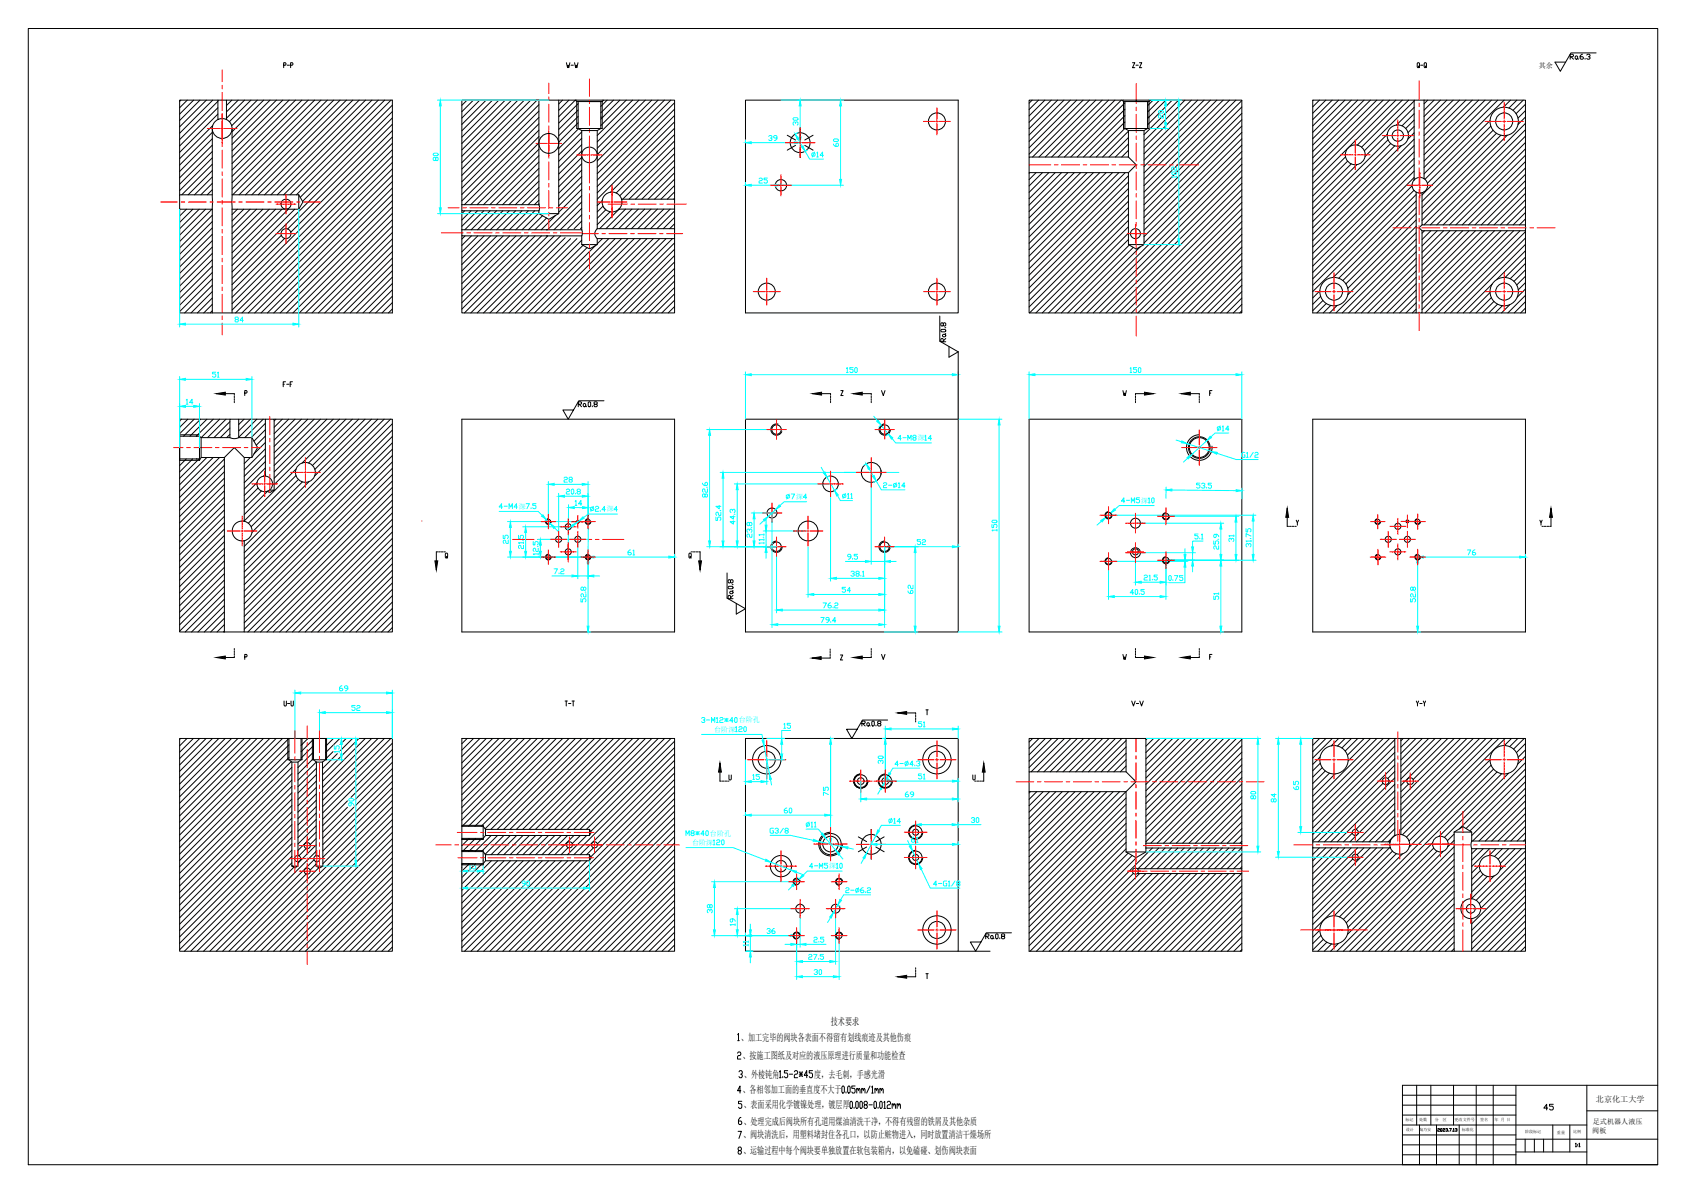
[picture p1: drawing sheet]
<svg xmlns="http://www.w3.org/2000/svg" width="1189mm" height="841mm" viewBox="0 0 1189 841" stroke-linecap="round" stroke-linejoin="round" font-family="sans-serif">
<defs><g id="words">
<text font-size="7.9" x="1088" y="784">45</text>
<g font-size="7.2">
<text x="586" y="722">技术要求</text>
<text x="522" y="734">、加工完毕的阀块各表面不得留有划线痕迹及其他伤痕</text>
<text x="524" y="747">、按施工图纸及对应的液压原理进行质量和功能检查</text>
<text x="525" y="760">、外棱钝角</text>
<text x="574" y="760">度，去毛刺，手感光滑</text>
<text x="524" y="771">、各相邻加工面的垂直度不大于</text>
<text x="524" y="781">、表面采用化学镀镍处理，镀层厚</text>
<text x="524" y="793">、处理完成后阀块所有孔道用煤油清洗干净，不得有残留的铁屑及其他杂质</text>
<text x="524" y="803">、阀块清洗后，用塑料堵封住各孔口，以防止赃物进入，同时放置清洁干燥场所</text>
<text x="524" y="814">、运输过程中每个阀块要单独放置在软包装箱内，以免磕碰、划伤阀块表面</text>
</g>
<g font-size="7.1">
<text x="1106" y="43">Ra6.3</text>
<text x="199" y="49">P-P</text>
<text x="399" y="49">W-W</text>
<text x="798" y="49">Z-Z</text>
<text x="998" y="49">Q-Q</text>
<text x="668" y="242" transform="rotate(-90 668 242)">Ra0.8</text>
<text x="199" y="274">F-F</text>
<text x="407" y="288">Ra0.8</text>
<text x="518" y="423" transform="rotate(-90 518 423)">Ra0.8</text>
<text x="199" y="499">U-U</text>
<text x="398" y="499">T-T</text>
<text x="797" y="499">V-V</text>
<text x="998" y="499">Y-Y</text>
<text x="607" y="513">Ra0.8</text>
<text x="694" y="663">Ra0.8</text>
</g>
<text font-size="5.7" x="1125" y="777">北京化工大学</text>
<g font-size="5">
<text x="1085" y="48">其余</text>
<text x="1123" y="792">足式机器人液压</text>
<text x="1123" y="799">阀板</text>
</g>
<g font-size="5" fill="#0ff">
<text x="647" y="310">深</text>
<text x="561" y="352">深</text>
<text x="366" y="359">深</text>
<text x="805" y="354">深</text>
<text x="428" y="360">深</text>
<text x="521" y="509">台阶孔</text>
<text x="504" y="516">台阶深</text>
<text x="501" y="589">台阶孔</text>
<text x="488" y="596">台阶深</text>
<text x="585" y="612">深</text>
</g>
<text font-size="4.9" x="1013" y="799">2023.7.13</text>
<g font-size="2.9">
<text x="991" y="790">标记</text>
<text x="1001" y="790">处数</text>
<text x="1012" y="790">分</text>
<text x="1017" y="790">区</text>
<text x="1026" y="790">更改文件号</text>
<text x="1044" y="791">签名</text>
<text x="1054" y="791">年 月 日</text>
<text x="991" y="798">设计</text>
<text x="1001" y="798">陶乃安</text>
<text x="1031" y="797">标准化</text>
<text x="1075" y="799">阶段标记</text>
<text x="1098" y="799">重量</text>
<text x="1109" y="799">比例</text>
</g>
</g></defs>
<!-- layer: 5 -->
<path d="M20 20h1149v801h-1149z" fill="none" stroke="#000" stroke-width=".71"/>
<!-- layer: 0 -->
<g fill="none" stroke="#000" stroke-width=".71">
<path d="M1125 37h-17l-8 13-4-6h8M154 71h-27v66M160 71h117v150h-150v-74M377 71h99v69M394 71v80M406 71l1 1h18h-9M408 72v19l2 1h11l3-1v-19M426 71l-1 1v19h-18v-19M526 71h150v150h-150zM791 71l1 1h18h-9v-1M793 72v19l3 1h11l2-1v-19M811 71l-1 1v19h-18v-19"/>
<path d="M997 71h-71v150h73v-86M1004 71h-7v56l3-2 4 1M1004 71h72v88M1004 71v55M150 91a7 7 0 0 0 7 7 7 7 0 0 0 7-7M150 91v56M154 84a7 7 0 0 0-4 7M160 84h-3h-3v-13h6v13a7 7 0 0 1 4 7M164 91v130M410 92v17M421 92v17M424 83h1"/>
<path d="M555 95l6 4M564 90v7M573 95l-6 4M796 92v19l5 5-5 6M807 92v80l-6 4-5-4v-50h-70v99h150v-150h-150v40M809 83h1M410 110a5 5 0 0 0 6 5 5 5 0 0 0 5-5M410 109v1M410 109a5 5 0 0 1 6-5 5 5 0 0 1 5 5M410 110v52M421 109v1M421 110v51l-2 4 1 1 1 2v4h-11v-6"/>
<path d="M561 102l-6 4M564 104v7M567 102l6 4M796 111h-70v11M150 137h-23v10h23v74M164 137h47M211 137l3 5-3 5M211 137v10M1003 136v23h73M1004 126a5 5 0 0 1 0 9l-4 1-3-2a6 6 0 0 1 0-7M164 147h47M326 144h54v2v3"/>
<path d="M326 144v5h54M326 144v-73h54v73M326 149v13M380 151l7 4 7-4M380 149v2M380 151h14M436 147l2-3v-4h38v7M436 147h40M438 140a7 7 0 0 0-10-4 7 7 0 0 0-2 11h1a7 7 0 0 0 9 0M476 147v14M1003 159l-2 2 2 2v58h-4M1076 159v4h-73"/>
<path d="M326 162v4h60M326 166v55h150v-53M326 162h84M386 166h.1M386 162h.1M386 166h24M410 172l6 3 5-3M410 162l1 2-1 2M421 161h55v7M421 168h55M796 172h11M1076 163v58h-73"/>
<path d="M663 223v18l13 7M669 244v8l7-4M676 248v48M153 278h12M165 279v1M173 277h1v-2h-1v4M573 278h13M586 279v1M593 275h2l-2 4h2M602 278h12M614 279v1M622 275l1 4 1-4"/>
<path d="M792 275l1 4v-2v2l1-4M801 279v1M813 278h-12M833 278h13M846 279v1M853 277h1M855 275h-2v4M128 296l-1 1M132 296l-5 5M137 296l-10 10M141 296l-12 12M146 296l-12 12"/>
<path d="M150 296l-12 12M155 296l-13 13h20v-13h6v13M159 296l-13 13M162 296h-35v10M162 297l-11 12M165 281v1M165 283v1M168 296h19M193 296h84v150h-105M326 296h150v150h-150zM426 283h-18l-7 13-4-7h7M526 296h150v150h-150z"/>
<path d="M549 299a4 4 0 0 0-5 3 4 4 0 0 0 2 5 4 4 0 0 0 5-3M586 281v1M586 283v1M614 281v1M614 283v1M624 299a4 4 0 0 0-4 4 4 4 0 0 0 4 4 4 4 0 0 0 4-4M726 296h150v150h-150zM801 281v1M801 283v1M846 281v1M846 283v1M926 296h150v150h-150z"/>
<path d="M127 306l14 1v18M127 306v19M127 308h14l1 1v14l-1 2M162 309h3h3h10v14h-6M162 302l-7 7M162 306l-2 3M178 309l4 7-4 7M846 306a9 9 0 0 0-9 10 9 9 0 0 0 9 9 9 9 0 0 0 9-10M127 325v121h31M127 325h.1M127 325h14M127 324h14"/>
<path d="M127 324h.1M131 324l-4 4M136 324l-9 9M140 324l-13 13M142 323h16M146 323l-19 19M150 323l-23 23M155 323l-28 28M158 323l7-7 7 7v44l-3 1-2 1-2 2-1 3v3l2 3 3 1h3v65h-14M158 324l-31 31M158 328l-31 32M158 333l-31 31"/>
<path d="M158 337l-31 32M158 323v123M187 336a5 5 0 0 0-6 7 5 5 0 0 0 9 3M607 332v2M621 332v2M158 342l-31 31M158 346l-31 32M158 351l-31 31M158 355l-31 32M158 360l-31 31M181 341v1M190 346l2-3v-2l-1-4-4-1v-40h6v50"/>
<path d="M190 346h3M193 346l-3 1-1-1M580 341v1M591 341v1M908 358v13h1M1094 358v13h-1M158 364l-31 32M158 369l-31 31M158 373l-31 32M158 377l-31 32M172 367a7 7 0 0 1 6 7 7 7 0 0 1-6 7M387 366a2 2 0 0 0-2 2 2 2 0 0 0 2 2 2 2 0 0 0 2-2"/>
<path d="M415 366a2 2 0 0 0-2 2 2 2 0 0 0 2 2 2 2 0 0 0 2-2M782 361a2.5 2.5 0 0 0-3 2 2.5 2.5 0 0 0 3 3 2.5 2.5 0 0 0 2-3M822 361a2.5 2.5 0 0 0-2 3 2.5 2.5 0 0 0 2 2 2.5 2.5 0 0 0 3-2M909 371h2M911 371h1M913 371h1M914 367l1 3M916 367l-1 1M971 366a2 2 0 0 0-2 2 2 2 0 0 0 2 2 2 2 0 0 0 2-2M1000 366a2 2 0 0 0-2 2 2 2 0 0 0 2 2 2 2 0 0 0 2-2M1086 367l1 3M1087 371h1"/>
<path d="M1087 367v1M1089 371h1M1091 371h1M158 382l-31 32M158 386l-31 32M158 391l-31 32M158 395l-31 32M158 400l-31 31M309 389h-1v13M309 389h2M311 389h1M313 389h1"/>
<path d="M315 392v1h-1v-3l2 1-1 2h1M387 391a2 2 0 0 0-2 2 2 2 0 0 0 2 2 2 2 0 0 0 2-2M415 391a2 2 0 0 0-2 2 2 2 0 0 0 2 2 2 2 0 0 0 2-2M487 392v1h-1v-3l1 1v2M487 389h1M489 389h1M491 389h1M493 389h1v13M548 381a4 4 0 0 0-4 4 4 4 0 0 0 4 4 4 4 0 0 0 4-4M782 393a2.5 2.5 0 0 0-3 3 2.5 2.5 0 0 0 3 2 2.5 2.5 0 0 0 2-2M822 392a2.5 2.5 0 0 0-2 3 2.5 2.5 0 0 0 2 2 2.5 2.5 0 0 0 3-2M972 391a2 2 0 0 0-2 2 2 2 0 0 0 2 2 2 2 0 0 0 2-2"/>
<path d="M1000 391a2 2 0 0 0-2 2 2 2 0 0 0 2 2 2 2 0 0 0 2-2M158 404l-31 32M158 409l-31 31M158 413l-31 32M158 418l-27 28M513 404v18l13 7-7 4v-8M158 422l-23 24M158 427l-18 19M158 431l-14 15M158 436l-9 10M158 440l-5 6M158 445v1"/>
<path d="M165 457v1M165 459v1M585 458v1M585 459v1M614 457v1M614 459v1M801 457v1M801 459v1M846 457v1M846 459v1M165 463v1h-12M165 461v1"/>
<path d="M173 463h1v-2h-1v4M585 461v1M585 463v1h-12M593 462h1l-1 3h1M614 463v1h-12M614 461v1M622 461l1 4 1-4M792 461l1 4v-2v2l1-4M801 463v1h12M801 461v1M846 461v1M846 463v1h-13"/>
<path d="M853 463h1M855 461h-2v4M626 508h-18l-7 13-4-7h7M633 503h13v1M646 504v1M646 506v1M646 508v1M653 500h2M654 500v4M127 521h.1M132 521l-5 5M136 521l-9 9"/>
<path d="M141 521l-14 14M145 521l-18 18M150 521l-23 23M154 521l-27 27M159 521l-32 32M163 521l-36 36M168 521l-41 41M172 521l-45 45M177 521l-50 50M181 521l-54 54M186 521l-59 59M190 521l-63 63"/>
<path d="M195 521l-68 68M199 521l-72 72M203 521v15h10v-15M204 525l-77 77M204 530l-77 77M204 534l-77 77M205 537l-78 79M206 537v74l2 1 2-1h-4M210 537v66M212 521v15l-2 1h-4l-2-1v-15l-77 77M213 521h-1M217 521l-5 4"/>
<path d="M220 521h10M220 521h-93v150h150v-150h-47M220 521v15h10v-15M221 521l-9 9M221 526l-9 8M221 521v15l2 1h4l3-1v-15M221 530l-11 11M221 535l-11 11M223 537l-13 13M223 537v66M228 537v74M231 521l-1 1"/>
<path d="M235 530l-5 5M235 525l-5 6M235 521l-5 5M238 531l-11 11M240 521l-5 4M244 521l-4 4M249 521l-9 8M253 521l-26 25M258 521l-31 30M262 521l-35 34M267 521l-40 39M271 521l-43 43"/>
<path d="M276 521l-48 48M277 524l-49 49M277 528l-49 50M277 533l-29 29M277 537l-27 27M326 521h150v150h-150zM329 521l-3 3M334 521l-8 8M338 521l-12 12M343 521l-17 17M347 521l-21 21M352 521l-26 26"/>
<path d="M356 521l-30 30M361 521l-35 35M365 521l-39 39M370 521l-44 44M374 521l-48 48M379 521l-53 53M383 521l-57 57M388 521l-62 62M392 521l-62 62M397 521l-62 62M401 521l-62 62M406 521l-64 63"/>
<path d="M410 521l-64 64M415 521l-64 64M419 521l-64 64M424 521l-64 64M428 521l-64 64M433 521l-64 64M437 521l-64 64M442 521l-64 64M446 521l-64 64M451 521l-64 64M455 521l-64 64M460 521l-64 64"/>
<path d="M464 521l-64 64M469 521l-64 64M473 521l-64 64M476 531l-71 72M476 536l-67 67M476 523l-63 62M476 527l-59 59M508 538v13h1M526 521h150v150h-150zM694 538v13h-1M794 521v23l7 7-7 7v43M794 521h-68v23"/>
<path d="M794 521h14M808 521h68v73M808 521v73M984 521h4v67l-4 1zM984 521h-58v72M988 521h88v72M989 521l-1 1M994 521l-6 6M998 521l-10 10M1003 521l-15 15M1007 521l-19 19M1012 521l-24 24"/>
<path d="M1016 521l-28 28M1021 521l-33 33M1025 521l-29 29M1030 521l-42 42M1034 521l-46 46M1039 521l-51 51M1043 521l-55 55M1048 521l-60 60M1051 536l-57 57M1051 539l-57 58M1052 521l-64 64M1057 521l-68 67"/>
<path d="M1061 521l-69 69M1066 521l-5 5M1070 521l-5 5M1075 521l-8 7M1076 524l-7 7M1076 529l-5 5M1076 533l-6 6M1076 538l-47 46M206 541l-79 79M206 545l-79 80M206 550l-79 79M206 554l-79 80"/>
<path d="M206 559l-79 79M223 560l-13 13M223 555l-13 13M223 551l-13 13M223 546l-13 13M223 542l-13 13M277 542l-27 26M277 546l-49 49M277 551l-49 49M277 560l-49 49M277 555l-49 49M476 545l-59 59"/>
<path d="M476 549l-121 122M476 554l-117 117M476 558l-112 113M476 540l-55 55M509 551h2M511 551h1M513 551h1M514 546v4l2-1v-3M607 546a5 5 0 0 0-5 5 5 5 0 0 0 5 5 5 5 0 0 0 5-5M624 546a5 5 0 0 0-5 5 5 5 0 0 0 5 5 5 5 0 0 0 5-5M686 546v4l2-1v-3M687 551h1"/>
<path d="M689 551h1M691 551h1M726 558v113h150v-55M794 544h-68v14h68M993 553l-5 5M1053 542l-106 106M1056 544l-107 107M1059 545l-44 45M1064 545l-45 45M1076 542l-42 42M1076 547l-40 39M1076 551l-38 38"/>
<path d="M1076 556l-38 37M206 563l-79 80M206 568l-79 79M206 572l-79 79M206 577l-79 79M223 578l-13 13M223 573l-13 13M223 569l-13 13M223 564l-13 13M245 565l-17 17M245 569l-17 18M249 569l-21 22"/>
<path d="M277 573l-98 98M277 578l-93 93M277 564l-107 107M277 569l-102 102M476 563l-108 108M476 567l-104 104M476 572l-99 99M476 576l-95 95M1076 560l-33 33M1076 565l-29 28M1076 569l-24 24M1076 574l-20 19"/>
<path d="M1076 578l-15 15M206 581l-79 79M206 586l-79 79M206 590l-79 79M206 595l-76 76M206 599l-71 72M216 598l-5 5M223 596l-13 12M223 591l-4 4M223 587l-13 12M223 582l-13 13M277 582l-89 89"/>
<path d="M277 587l-84 84M277 596l-75 75M277 591l-80 80M326 600h15v10h-15v-1M326 583h15l1 2v4l-1 2h-15M326 582h15v10h-15M326 591v1M331 591l-5 5M335 591l-9 9M340 591l-10 9M342 585h74M346 589l-11 11"/>
<path d="M351 589l-12 11M355 589l-13 13M360 589l-14 14M364 589l-13 14M369 589l-14 14M373 589l-13 14M378 589l-14 14M382 589l-13 14M387 589l-14 14M391 589l-13 14M396 589l-14 14M400 589l-13 14"/>
<path d="M401 598l-5 5M405 589l-14 14M409 589l-6 6M414 589l-14 14M416 585l1 2-1 2h-74M416 585v4M419 598l-5 5M476 581l-90 90M476 585l-86 86M476 590l-81 81M476 594l-77 77M476 599l-72 72"/>
<path d="M586 587a8 8 0 0 0-9 8 8 8 0 0 0 9 8 8 8 0 0 0 8-8M605 590l6 3M611 597l-6 3M614 585v6M614 599v7M618 597l5 3M623 590l-5 3M646 599a5 5 0 0 0-5 5 5 5 0 0 0 5 5 5 5 0 0 0 5-5M646 582a5 5 0 0 0-5 5 5 5 0 0 0 5 5 5 5 0 0 0 5-5M808 594v7M808 594h68v4h-68M876 598v14"/>
<path d="M926 593h54v5h-54zM926 598v73h99M930 598l-4 4M935 598l-9 9M939 598l-13 13M944 598l-18 18M948 598l-22 22M953 598l-27 27M957 598l-31 31M962 598l-5 5M966 598l-40 40M971 598l-45 45"/>
<path d="M975 598l-49 49M980 598l-54 54M984 589l-3 2-1 2M988 588a7 7 0 0 1 4 12 7 7 0 0 1-12-2M1010 594l-59 60M1011 598l-61 61M1025 592l-4 5M1025 587v84h13v-23l-3-1-2-1-2-2-1-3 1-3 1-2 3-2h3M1025 587l7-4 6 4M1025 588l-4 5M1025 597l-73 74M1025 587h13"/>
<path d="M1038 593h38v5h-38M1038 587v6M1038 598v36M1038 593l-1 3 1 2M1076 598v73h-38M1076 583l-11 10M1076 587l-6 6M1076 592l-2 1M206 604l-67 67M206 608l-62 63M207 611l-59 60M208 604l2-1a2.1 2.1 0 0 1 2 2 2.1 2.1 0 0 1-2 2h-1l-1-1z"/>
<path d="M210 608v3M216 616l-55 55M221 606l-64 65M223 603a2.2 2.2 0 0 0-2 2 2.2 2.2 0 0 0 2 2M223 607v4h5M223 603h2l1 2-1 2h-2M223 611l2 1 3-1M223 609l-4 4M223 600l-71 71M225 612l-59 59M277 600l-71 71M277 605l-66 66"/>
<path d="M277 609l-62 62M277 614l-57 57M277 618l-53 53M326 600h15l1 3v4l-1 2h-15h8M326 612h.1M331 609l-5 5M335 609l-9 10M340 609l-14 14M342 603h74M346 607l-20 21M351 607l-25 25M355 607l-29 30"/>
<path d="M360 607l-34 34M364 607l-38 39M369 607l-43 43M373 607l-47 48M378 607l-52 52M382 607l-56 57M387 607l-61 61M391 607l-63 64M396 607l-64 64M400 607l-63 64M405 607l-64 64M409 607l-63 64"/>
<path d="M414 607l-64 64M416 603l1 2-1 2h-74M416 603v4M476 603l-68 68M476 608l-63 63M476 612l-59 59M476 617l-54 54M794 601l7 4 7-4M794 601h14M802 612l1 2-1 2M802 612a2.2 2.2 0 0 0-3 1 2.2 2.2 0 0 0 0 3 2.2 2.2 0 0 0 3 0M802 612h74v4h-74"/>
<path d="M954 606l-28 28M982 600l-56 56M985 602l-44 44M989 602l-44 44M1013 600l-70 71M1018 600l-71 71M1025 601l-69 70M1025 606l-64 65M1025 610l-60 61M1025 615l-55 56M1025 619l-51 52M277 623l-48 48"/>
<path d="M277 632l-39 39M277 636l-35 35M277 627l-44 44M476 621l-50 50M476 626l-45 45M476 630l-41 41M476 635l-36 36M476 639l-32 32M564 622a2.5 2.5 0 0 0-2-3 2.5 2.5 0 0 0-3 3 2.5 2.5 0 0 0 3 2M594 622a2.5 2.5 0 0 0-2-3 2.5 2.5 0 0 0-3 3 2.5 2.5 0 0 0 3 2M1025 624l-46 47M1025 628l-42 43"/>
<path d="M1025 633l-37 38M1025 637l-33 34M1038 634a7 7 0 0 1 6 7 7 7 0 0 1-6 7M277 641l-30 30M277 645l-26 26M277 650l-21 21M277 654l-17 17M277 659l-12 12M476 644l-27 27M476 648l-23 23M476 653l-18 18M476 657l-14 14"/>
<path d="M564 660a2.5 2.5 0 0 0-2-3 2.5 2.5 0 0 0-3 3 2.5 2.5 0 0 0 3 2M594 660a2.5 2.5 0 0 0-2-3 2.5 2.5 0 0 0-3 3 2.5 2.5 0 0 0 3 2M713 658h-18l-7 13-4-7h8M931 656l-5 5M931 659l-5 6M1025 642l-28 29M1025 646l-24 25M1025 651l-19 20M1025 655l-15 16M1025 660l-10 11M277 668l-3 3M277 663l-8 8"/>
<path d="M476 662l-9 9M476 666l-5 5M676 671h22M933 662l-7 8M936 664l-7 7M939 665l-5 6M944 665l-6 6M1025 664l-6 7M1025 669l-1 2M646 682v1M646 684v1M646 686v1"/>
<path d="M646 688v1h-13M653 686h2M654 686v4M520 729h1v5M520 734h1M520 742h1h1v2h-1l-1 1v2h2M521 756l1-1h1v1l-1 1M523 757v1v2h-1l-1-1M550 756v-1v5M550 760h1M552 759v1M555 755h-2v1h2v1v3h-1l-1-1"/>
<path d="M557 757h2M560 756l1-1h1v1v1h-1l-1 1v2h2M564 757h2M564 756l2 3M565 756v3M566 756l-2 3M569 758h-2l2-3v5M573 755h-2v1h1l1 1-1 3h-1v-1M522 769h-2l2-3v5M523 776h-2v2h2v1v2h-2M594 766h1v4v1l-1-1v-4zM597 770v1"/>
<path d="M598 766h1v4v1l-1-1v-4zM600 776l1 1v4h-2v-4zM603 766h-2v1h1l1 1-1 3h-1v-1M604 776l1 1v4h-2v-4zM604 768l1-1v2M604 767v4M605 768l1-1v1v3M607 776l1 1v4h-1h-1v-4zM608 768v-1l1 2M608 767v4M609 768v-1l1 1v3M610 779l-1-2 1-1h1l1 2-3 2 1 1h1h1l-1-2"/>
<path d="M613 779h2M613 766l-2 5M615 766v5M615 771h1M617 776l1 1v4h-1h-1v-4zM617 768l1-1v2M617 767v4M618 768l1-1v1v3M620 768l1-1 1 2M620 767v4M621 776l1 1v4h-1h-1v-4zM622 768v-1l1 1v3"/>
<path d="M623 777l1-1v5M626 777v-1h1l1 1-1 2h-1v1v1h2M629 779l1-1v2M629 778v3M630 779l1-1v1v2M633 779v-1l1 2M633 778v3M634 779v-1l1 1v2M520 798h3l-2 5M522 788l-1 1v3v1h1l1-1-1-2h-1M602 781h.1M619 781h.1"/>
<path d="M623 781h1M521 811l-1-1 1-1h1h1l-1 2h-1l-1 1 1 2h1l1-1-1-2M989 821h180"/>
<circle cx="661" cy="86" r="6"/>
<circle cx="986" cy="96" r="7"/>
<circle cx="986" cy="96" r="4"/>
<circle cx="1061" cy="86" r="10"/>
<circle cx="1061" cy="86" r="6"/>
<circle cx="387" cy="101" r="7"/>
<circle cx="564" cy="101" r="7"/>
<circle cx="956" cy="109" r="7"/>
<circle cx="551" cy="131" r="4"/>
<circle cx="202" cy="144" r="4"/>
<circle cx="202" cy="165" r="3"/>
<circle cx="801" cy="165" r="4"/>
<circle cx="541" cy="206" r="6"/>
<circle cx="661" cy="206" r="6"/>
<circle cx="941" cy="206" r="10"/>
<circle cx="941" cy="206" r="6"/>
<circle cx="1061" cy="206" r="10"/>
<circle cx="1061" cy="206" r="6"/>
<circle cx="548" cy="303" r="3"/>
<circle cx="624" cy="303" r="3"/>
<circle cx="846" cy="316" r="8"/>
<circle cx="846" cy="316" r="7"/>
<circle cx="215" cy="333" r="7"/>
<circle cx="614" cy="333" r="7"/>
<circle cx="586" cy="341" r="5"/>
<circle cx="387" cy="368" r="1.6"/>
<circle cx="401" cy="371" r="2.2"/>
<circle cx="407" cy="368" r="1"/>
<circle cx="415" cy="368" r="1.6"/>
<circle cx="544" cy="362" r="3"/>
<circle cx="570" cy="374" r="7"/>
<circle cx="782" cy="363" r="2.1"/>
<circle cx="801" cy="369" r="3"/>
<circle cx="822" cy="364" r="2.1"/>
<circle cx="971" cy="368" r="1.6"/>
<circle cx="986" cy="371" r="2.2"/>
<circle cx="992" cy="368" r="1"/>
<circle cx="1000" cy="368" r="1.6"/>
<circle cx="387" cy="393" r="1.6"/>
<circle cx="394" cy="380" r="2.2"/>
<circle cx="401" cy="389" r="2.2"/>
<circle cx="407" cy="380" r="2.2"/>
<circle cx="415" cy="393" r="1.6"/>
<circle cx="548" cy="385" r="3"/>
<circle cx="624" cy="385" r="3"/>
<circle cx="782" cy="396" r="2.1"/>
<circle cx="801" cy="390" r="3"/>
<circle cx="801" cy="389" r="2.2"/>
<circle cx="822" cy="395" r="2.1"/>
<circle cx="972" cy="393" r="1.6"/>
<circle cx="979" cy="380" r="2.2"/>
<circle cx="986" cy="389" r="2.2"/>
<circle cx="992" cy="380" r="2.2"/>
<circle cx="1000" cy="393" r="1.6"/>
<circle cx="541" cy="536" r="10"/>
<circle cx="541" cy="536" r="6"/>
<circle cx="661" cy="536" r="10"/>
<circle cx="661" cy="536" r="6"/>
<circle cx="941" cy="536" r="10"/>
<circle cx="1061" cy="536" r="10"/>
<circle cx="607" cy="551" r="5"/>
<circle cx="607" cy="551" r="2.4"/>
<circle cx="624" cy="551" r="5"/>
<circle cx="624" cy="551" r="2.4"/>
<circle cx="977" cy="551" r="2.4"/>
<circle cx="994" cy="551" r="2.4"/>
<circle cx="217" cy="596" r="2.2"/>
<circle cx="402" cy="596" r="2.2"/>
<circle cx="419" cy="596" r="2.2"/>
<circle cx="586" cy="595" r="7"/>
<circle cx="586" cy="595" r="5"/>
<circle cx="614" cy="595" r="7"/>
<circle cx="646" cy="587" r="5"/>
<circle cx="646" cy="587" r="2.2"/>
<circle cx="956" cy="587" r="2.2"/>
<circle cx="1016" cy="595" r="5"/>
<circle cx="217" cy="614" r="2.2"/>
<circle cx="551" cy="611" r="7"/>
<circle cx="551" cy="611" r="4"/>
<circle cx="646" cy="604" r="5"/>
<circle cx="646" cy="604" r="2.2"/>
<circle cx="956" cy="604" r="2.2"/>
<circle cx="1051" cy="611" r="7"/>
<circle cx="562" cy="622" r="2.1"/>
<circle cx="592" cy="622" r="2.1"/>
<circle cx="562" cy="660" r="2.1"/>
<circle cx="564" cy="641" r="3"/>
<circle cx="589" cy="641" r="3"/>
<circle cx="592" cy="660" r="2.1"/>
<circle cx="661" cy="656" r="10"/>
<circle cx="661" cy="656" r="6"/>
<circle cx="941" cy="656" r="10"/>
<circle cx="1037" cy="641" r="3"/>
</g>
<g fill="#000" stroke="#000" stroke-width=".71">
<path d="M153 278l6-1v2zM573 278l6-1v2zM602 278l6-1v2zM807 277l6 1-6 1zM833 278l6-1v2zM908 358l1 7h-2zM1094 358l1 7h-2zM307 395h2l-1 7zM493 395h2l-1 7zM153 464l6-1v2zM573 464l6-1v2zM602 464l6-1v2z"/>
<path d="M807 463l6 1-6 1zM833 464l6-1v2zM633 503l6-1v2zM508 538l1 6h-2zM694 538l1 6h-2zM633 689l6-1v2z"/>
<circle cx="139" cy="308" r=".2"/>
<circle cx="139" cy="324" r=".2"/>
<circle cx="224" cy="603" r=".1"/>
</g>
<!-- layer: 10 -->
<g fill="none" stroke="#000" stroke-width=".71">
<path d="M128 71h-1M132 71l-5 5M137 71l-10 9M141 71l-14 14M146 71l-19 18M150 71l-23 23M154 71l-27 27M154 76l-27 27M163 71l-3 3M168 71l-8 8M172 71l-12 12M177 71l-15 15"/>
<path d="M181 71l-18 18M186 71l-22 22M190 71l-26 26M195 71l-31 31M199 71l-35 35M204 71l-40 40M208 71l-44 44M213 71l-49 49M217 71l-53 53M222 71l-58 58M226 71l-62 62M231 71l-67 66"/>
<path d="M235 71l-66 66M240 71l-67 66M244 71l-66 66M249 71l-67 66M253 71l-66 66M258 71l-67 66M262 71l-66 66M267 71l-67 66M271 71l-66 66M276 71l-67 66M277 74l-65 65M277 79l-64 63"/>
<path d="M329 71l-3 3M334 71l-8 8M338 71l-12 12M343 71l-17 17M347 71l-21 21M352 71l-26 26M356 71l-30 30M361 71l-35 35M365 71l-39 39M370 71l-44 44M374 71l-48 48M379 71l-53 53"/>
<path d="M380 74l-54 54M380 78l-54 55M397 71l-3 2M401 71l-7 7M406 71l-12 11M408 73l-14 14M408 78l-14 13M428 71l-4 4M433 71l-9 9M437 71l-13 13M442 71l-18 18M446 71l-25 25"/>
<path d="M451 71l-30 29M455 71l-34 34M460 71l-39 38M464 71l-43 42M469 71l-48 47M473 71l-52 51M476 72l-55 55M476 77l-55 54M728 71l-2 2M732 71l-6 6M737 71l-11 11M741 71l-15 15"/>
<path d="M746 71l-20 20M750 71l-24 24M755 71l-29 29M759 71l-33 33M764 71l-38 38M768 71l-40 40M773 71l-40 40M777 71l-40 40M782 71l-40 40M786 71l-40 40M791 71l-40 40M793 73l-38 38"/>
<path d="M793 77l-33 34M813 71l-4 4M818 71l-9 8M822 71l-13 13M827 71l-18 17M831 71l-24 24M836 71l-29 28M840 71l-33 33M845 71l-38 37M849 71l-42 42M854 71l-47 46M858 71l-51 51"/>
<path d="M863 71l-56 55M867 71l-60 60M871 71l-64 64M876 71l-69 69M876 75l-69 69M876 80l-69 69M926 71h.1M930 71l-4 4M935 71l-9 9M939 71l-13 13M944 71l-18 18M948 71l-22 22"/>
<path d="M953 71l-27 27M957 71l-31 31M962 71l-36 36M966 71l-40 40M971 71l-45 45M975 71l-49 49M980 71l-54 54M984 71l-58 58M989 71l-32 31M993 71l-33 33M997 71l-35 35M997 76l-12 12"/>
<path d="M1007 71l-3 2M1011 71l-7 7M1016 71l-12 11M1020 71l-16 16M1025 71l-21 20M1029 71l-25 25M1034 71l-30 29M1038 71l-34 34M1043 71l-39 38M1047 71l-43 43M1052 71l-48 47M1056 71l-52 52"/>
<path d="M1061 71l-56 55M1065 71l-5 5M1070 71l-6 5M1074 71l-7 7M1076 78l-6 5M1076 74l-7 6M150 93l-23 23M150 98l-23 23M150 89l-23 23M154 80l-27 27M277 83l-113 113M277 88l-74 73"/>
<path d="M277 92l-72 72M277 97l-113 113M380 83l-54 54M380 87l-54 55M380 92l-53 52M380 96l-48 48M408 82l-14 14M408 87l-14 13M408 91l-14 14M410 93l-16 16M410 97l-16 17M476 81l-55 55"/>
<path d="M476 86l-55 54M476 90l-45 45M476 95l-41 41M476 99l-39 39M793 82l-29 29M793 86l-24 25M793 90l-20 21M796 97l-14 14M796 92l-19 19M876 84l-69 69M876 89l-69 69M876 93l-69 69"/>
<path d="M876 98l-69 69M978 95l-15 15M979 99l-53 53M997 80l-8 9M997 85l-6 6M997 89l-4 4M997 94l-4 4M997 98l-71 72M1051 85l-44 44M1051 89l-48 48M1053 92l-50 50M1055 94l-52 52"/>
<path d="M1058 95l-55 56M1063 95l-60 60M1076 82l-6 6M1076 87l-72 72M1076 91l-67 68M1076 96l-63 63M150 102l-23 23M150 107l-23 23M150 111l-23 23M150 116l-22 21M277 101l-113 113M277 106l-113 113"/>
<path d="M277 110l-111 111M277 115l-106 106M277 119l-102 102M380 110l-35 34M380 101l-44 43M380 105l-39 39M380 114l-30 30M380 119l-26 25M410 102l-16 16M410 106l-16 17M410 111l-16 16M410 115l-16 17"/>
<path d="M410 120l-16 16M476 104l-37 36M476 108l-32 32M476 113l-28 27M476 117l-23 23M796 110l-1 1M796 101l-10 10M796 106l-5 5M876 102l-69 69M876 107l-114 114M876 111l-110 110M876 116l-105 105"/>
<path d="M949 111l-23 23M950 114l-24 24M953 116l-27 27M957 116l-31 31M981 101l-55 55M984 103l-58 58M988 103l-62 62M997 103l-71 71M997 107l-71 72M997 112l-71 71M997 116l-71 72M1076 100l-58 59"/>
<path d="M1076 105l-54 54M1076 114l-45 45M1076 118l-40 41M1076 109l-49 50M150 120l-17 17M150 125l-13 12M150 129l-8 8M150 134l-4 3M277 124l-97 97M277 128l-93 93M277 133l-88 88M277 137l-84 84"/>
<path d="M380 123l-21 21M380 128l-17 16M380 132l-12 12M380 137l-8 7M410 124l-16 17M410 129l-16 16M410 133l-16 17M410 138l-24 24M476 122l-19 18M476 126l-14 14M476 131l-10 9M476 135l-5 5"/>
<path d="M476 140h-1M726 122h.1M731 122l-5 5M735 122l-9 9M740 122l-14 14M744 122l-18 18M749 122l-23 23M753 122l-27 27M758 122l-32 32M762 122l-36 36M767 122l-41 41M771 122l-45 45"/>
<path d="M775 122l-49 50M780 122l-54 54M784 122l-58 58M789 122l-63 63M793 122l-67 67M796 124l-70 70M796 128l-70 70M796 133l-70 70M796 137l-70 70M876 120l-101 101M876 125l-96 96M876 129l-92 92"/>
<path d="M876 134l-87 87M876 138l-83 83M996 131l-70 70M997 134l-71 72M997 121l-71 71M997 125l-71 72M999 137l-59 59M1076 123l-36 36M1076 127l-31 32M1076 132l-27 27M1076 136l-22 23M127 147v1"/>
<path d="M131 147l-4 5M136 147l-9 10M140 147l-13 14M145 147l-18 19M149 147l-22 23M150 152l-23 23M150 156l-23 23M167 147l-3 4M172 147l-8 9M176 147l-12 13M181 147l-17 18M185 147l-21 22"/>
<path d="M190 147l-26 27M194 147l-30 31M199 147l-35 36M203 147l-39 40M208 147l-44 45M277 141l-79 80M277 146l-75 75M277 150l-70 71M277 155l-66 66M277 159l-61 62M328 149l-2 2M332 149l-6 6"/>
<path d="M337 149l-11 11M341 149l-13 13M346 149l-14 13M350 149l-13 13M355 149l-14 13M359 149l-13 13M364 149l-14 13M368 149l-13 13M373 149l-14 13M377 149l-13 13M380 141l-3 3M380 150l-12 12"/>
<path d="M383 152l-10 10M385 154l-8 8M392 152l-10 10M410 142l-19 20M410 147l-15 15M410 151l-10 10M410 156l-5 5M425 141l-4 4M425 145l-4 4M427 148l-6 6M430 149l-9 9M437 147l-14 14"/>
<path d="M441 147l-14 14M446 147l-14 14M450 147l-14 14M455 147l-14 14M459 147l-14 14M464 147l-14 14M468 147l-14 14M473 147l-14 14M476 149l-13 12M476 153l-8 8M476 158l-4 3M796 142l-70 70"/>
<path d="M796 146l-70 70M796 151l-70 70M796 155l-66 66M796 160l-61 61M876 143l-78 78M876 147l-74 74M876 152l-69 69M876 156l-65 65M999 142l-55 54M999 146l-52 52M999 151l-50 49M999 155l-49 48"/>
<path d="M999 160l-49 48M1076 141l-18 18M1076 145l-14 14M1076 150l-9 9M1076 154l-5 5M150 161l-23 23M150 165l-23 23M150 170l-23 23M150 174l-23 23M150 179l-23 23M198 166l-34 35M201 168l-37 37"/>
<path d="M277 164l-57 57M277 168l-52 53M277 173l-48 48M277 177l-44 44M328 166l-2 3M332 166l-6 7M337 166l-11 12M341 166l-15 16M346 166l-20 21M350 166l-24 25M355 166l-29 29M359 166l-33 34"/>
<path d="M364 166l-38 38M368 166l-42 43M373 166l-47 47M377 166l-51 52M382 166l-54 55M386 166l-54 55M391 166l-55 55M395 166l-54 55M399 168l-54 53M402 168l-52 53M407 168l-53 53M410 160l-1 1"/>
<path d="M410 169l-51 52M411 173l-48 48M414 175l-46 46M420 173l-48 48M425 168l-4 4M429 168l-52 53M434 168l-53 53M438 168l-52 53M443 168l-53 53M447 168l-52 53M452 168l-53 53M456 168l-52 53"/>
<path d="M461 168l-53 53M465 168l-52 53M470 168l-53 53M474 168l-52 53M476 171l-50 50M476 176l-45 45M796 164l-57 57M796 169l-52 52M796 173l-48 48M799 174l-46 47M804 174l-47 47M876 161l-60 60"/>
<path d="M876 165l-56 56M876 170l-51 51M876 174l-47 47M876 179l-42 42M999 164l-57 57M999 169l-52 52M999 173l-48 48M999 178l-43 43M1004 163l-1 1M1009 163l-6 6M1013 163l-10 10M1018 163l-15 15"/>
<path d="M1022 163l-19 19M1027 163l-24 24M1031 163l-28 28M1036 163l-33 33M1040 163l-37 37M1045 163l-42 42M1049 163l-46 46M1054 163l-51 51M1058 163l-55 55M1063 163l-58 58M1067 163l-58 58M1072 163l-58 58"/>
<path d="M1076 163l-58 58M1076 168l-53 53M1076 172l-49 49M1076 177l-21 20M150 183l-23 23M150 188l-23 23M150 197l-23 23M150 192l-23 23M277 182l-39 39M277 186l-35 35M277 191l-30 30M277 195l-26 26"/>
<path d="M277 200l-21 21M476 180l-41 41M476 185l-36 36M476 189l-32 32M476 194l-27 27M476 198l-23 23M876 183l-38 38M876 188l-33 33M876 192l-29 29M876 197l-24 24M999 182l-39 39M999 186l-34 35"/>
<path d="M999 191l-30 30M999 195l-26 26M999 200l-21 21M1076 181l-15 15M1076 186l-11 11M1076 190l-8 8M1076 195l-7 6M1076 199l-5 5M150 201l-20 20M150 206l-15 15M150 210l-11 11M150 215l-6 6"/>
<path d="M150 219l-2 2M277 204l-17 17M277 209l-12 12M277 213l-8 8M277 218l-3 3M476 203l-18 18M476 207l-14 14M476 212l-9 9M476 216l-5 5M876 201l-20 20M876 206l-15 15M876 210l-11 11"/>
<path d="M876 215l-6 6M876 219l-2 2M931 205l-5 5M931 209l-5 6M933 212l-7 7M935 214l-6 7M938 215l-5 6M943 215l-5 6M999 204l-17 17M999 209l-12 12M999 213l-8 8M999 218l-3 3"/>
<path d="M1051 206l-15 15M1052 210l-11 11M1052 200l-20 21M1053 212l-8 9M1056 214l-6 7M1059 216l-5 5M1065 215l-6 6M1076 204l-6 6M1076 208l-13 13M1076 213l-8 8M1076 217l-4 4M172 296l-4 3"/>
<path d="M177 296l-9 8M181 296l-13 12M186 296l-13 13M187 298l-10 11M195 296l-2 1M199 296l-6 5M204 296l-11 10M208 296l-15 14M213 296l-20 19M217 296l-24 23M221 296l-28 28M226 296l-33 32"/>
<path d="M230 296l-37 37M235 296l-42 41M239 296l-46 46M244 296l-31 30M248 296l-30 30M253 296l-33 32M257 296l-35 35M262 296l-40 40M266 296l-94 94M271 296l-99 98M275 296l-103 103M277 299l-105 104"/>
<path d="M187 307l-6 7M187 303l-8 8M187 312l-8 8M187 316l-15 15M277 303l-105 105M277 308l-105 104M277 312l-105 105M277 317l-105 104M177 323l-5 4M187 321l-15 15M187 325l-15 15M187 330l-15 15"/>
<path d="M187 334l-1 2M209 335l-34 34M209 331l-37 36M210 338l-33 33M213 340l-35 35M218 340l-46 45M277 326l-105 104M277 321l-105 105M277 330l-105 105M277 335l-105 104M277 339l-105 105M181 340l-9 9"/>
<path d="M182 344l-10 10M184 346l-12 12M189 346l-17 17M277 344l-102 102M277 348l-98 98M277 353l-93 93M277 357l-89 89M277 362l-84 84M277 366l-80 80M277 371l-75 75M277 375l-71 71M277 380l-66 66"/>
<path d="M277 397l-48 49M277 384l-62 62M277 389l-57 57M277 393l-53 53M277 402l-44 44M277 406l-39 40M277 411l-35 35M277 415l-30 31M277 420l-26 26M277 424l-21 22M277 429l-17 17M277 433l-12 13"/>
<path d="M277 438l-8 8M277 442l-3 4M728 521l-2 2M733 521l-7 7M737 521l-11 11M742 521l-16 16M746 521l-20 20M751 521l-24 23M755 521l-23 23M760 521l-24 23M764 521l-23 23M769 521l-24 23"/>
<path d="M773 521l-23 23M778 521l-24 23M782 521l-23 23M787 521l-24 23M791 521l-23 23M794 536l-9 8M794 522l-22 22M794 527l-18 17M794 531l-13 13M809 521l-1 1M813 521l-5 5M818 521l-10 10"/>
<path d="M822 521l-14 14M827 521l-19 19M831 521l-23 23M836 521l-28 27M840 521l-32 32M845 521l-37 36M849 521l-41 41M854 521l-46 45M858 521l-50 50M863 521l-55 54M867 521l-59 59M872 521l-64 63"/>
<path d="M876 521l-68 68M876 526l-68 67M876 530l-65 64M876 535l-60 59M876 539l-56 55M926 521h.1M930 521l-4 4M931 534l-5 5M931 538l-5 5M935 521l-9 9M939 521l-13 13M944 521l-5 5"/>
<path d="M948 521l-5 5M953 521l-7 6M957 521l-8 8M962 521l-12 11M966 521l-15 15M971 521l-45 45M975 521l-49 49M980 521l-54 54M984 521l-58 58M984 526l-58 58M984 530l-58 58M984 535l-58 58"/>
<path d="M984 539l-55 54M727 558l-1 1M731 558l-5 5M736 558l-10 10M740 558l-14 14M745 558l-19 19M749 558l-23 23M754 558l-28 28M758 558l-32 32M763 558l-37 37M767 558l-41 41M771 558l-45 46"/>
<path d="M776 558l-50 50M780 558l-54 55M785 558l-59 59M789 558l-63 64M794 558l-68 68M794 540l-4 4M876 544l-51 50M876 548l-47 46M876 553l-42 41M876 557l-38 37M932 541l-6 7M935 543l-9 9"/>
<path d="M937 545l-11 12M941 546l-15 15M975 552l-41 41M984 544l-5 5M984 548l-46 45M984 553l-41 40M984 557l-28 28M794 562l-68 69M794 567l-68 68M794 571l-68 69M794 576l-68 68M876 562l-33 32"/>
<path d="M876 566l-29 28M876 571l-24 23M876 575l-20 19M876 580l-15 14M984 562l-26 26M984 566l-28 27M984 571l-23 22M984 575l-19 18M984 580l-14 13M794 580l-68 69M794 589l-68 69M794 594l-68 68"/>
<path d="M794 598l-68 69M794 585l-68 68M808 598h.1M813 598l-73 73M817 598l-15 14M822 598l-15 14M826 598l-15 14M831 598l-15 14M835 598l-15 14M840 598l-15 14M844 598l-15 14M848 598l-14 14"/>
<path d="M853 598l-15 14M857 598l-14 14M862 598l-15 14M866 598l-14 14M871 598l-15 14M875 598l-14 14M876 584l-11 10M876 589l-6 5M876 593l-2 1M954 587l-7 6M957 589l-5 4M984 584l-10 9"/>
<path d="M984 589l-5 4M1041 598l-3 4M1046 598l-8 8M1050 598l-12 13M1055 598l-5 5M1059 598l-5 6M1064 598l-8 8M1068 598l-10 11M1073 598l-15 16M1076 600l-35 35M795 601l-69 70M798 603l-67 68"/>
<path d="M799 616l-55 55M802 604l-67 67M804 616l-55 55M808 616l-55 55M813 616l-55 55M817 616l-55 55M822 616l-55 55M826 616l-55 55M830 616l-54 55M835 616l-55 55M839 616l-54 55M844 616l-55 55"/>
<path d="M848 616l-54 55M853 616l-55 55M857 616l-54 55M862 616l-55 55M866 616l-54 55M871 616l-55 55M875 616l-54 55M876 602l-11 10M876 607l-6 5M876 611l-2 1M1043 610l-5 5M1044 614l-6 6"/>
<path d="M1046 616l-8 8M1049 618l-11 11M1054 617l-16 16M1076 604l-33 33M1076 609l-32 31M1076 613l-38 38M1076 618l-38 38M876 620l-51 51M876 625l-46 46M876 629l-42 42M876 634l-37 37M876 638l-33 33"/>
<path d="M1076 622l-38 38M1076 627l-38 38M1076 631l-38 38M1076 636l-35 35M876 643l-28 28M876 647l-24 24M876 651l-19 20M876 656l-15 15M1076 640l-31 31M1076 645l-26 26M1076 649l-22 22M1076 654l-17 17"/>
<path d="M1076 658l-13 13M876 660l-10 11M876 665l-6 6M876 669l-1 2M1076 663l-8 8M1076 667l-4 4"/>
</g>
<!-- layer: 0 -->
<circle cx="380" cy="144" r=".2" fill="#000"/>
<g fill="none" stroke="#f00" stroke-width=".71">
<path d="M157 49v9M387 59v7M416 56v12M801 59v14M1001 57v13M157 60v3M157 65v13M387 68v3M387 73v13M416 71v2M416 76v12M661 76v8"/>
<path d="M801 76v2M1001 73v2M1001 78v12M1061 72v12M146 91h9M156 91h1M157 80v23M158 91h9M387 89v2M387 92v20M416 91v2M416 96v33"/>
<path d="M564 90v9M564 100v1M651 86h8M660 86h1M661 85v1M661 87v8M662 86h8M801 81v12M801 96v2M956 99v9M975 96h9M985 96h1"/>
<path d="M986 85v9M986 95v1M986 97v10M987 96h10M1001 93v2M1001 98v13M1047 86h12M1060 86h2M1061 85v2M1061 88v11M1063 86h11M157 106v13"/>
<path d="M378 101h8M386 101h2M387 114v13M388 101h8M407 109h8M415 109h1M417 109h8M554 101h9M564 101h1M564 102v9M566 101h9M726 116h15"/>
<path d="M743 116h3M749 116h12M764 116h2M769 116h13M784 116h3M789 116h13M801 101v13M801 116v3M804 116h3M810 116h12M825 116h2M830 116h15"/>
<path d="M945 109h9M955 109h1M956 108v2M956 111v9M957 109h9M1001 113v3M1001 118v13M157 121v3M157 126v13M202 137v6M387 129v3M387 134v13"/>
<path d="M416 131v3M416 137v12M432 130v13M543 131h7M550 131h1M551 123v7M551 130v1M551 131v7M551 131h7M801 121v13M801 136v3M992 131h8"/>
<path d="M1001 131h1M1001 134v2M1001 139v12M1001 122v7M1001 130v1M1001 132v8M1002 131h8M113 142h12M128 142h2M133 142h13M148 142h3M153 142h13"/>
<path d="M157 141v3M157 146v13M168 142h3M173 142h13M189 142h2M194 142h12M195 144h6M201 144h1M202 144h.1M202 145v6M202 158v6M202 144h7"/>
<path d="M209 142h3M214 142h12M316 146h8M326 146h3M331 146h13M347 146h2M352 146h12M367 146h2M372 146h13M387 150v2M387 155v7M387 146h3"/>
<path d="M392 146h8M416 152v2M416 157v13M421 142h9M429 144h13M431 142h1M432 144v10M433 142h9M445 144h2M450 144h13M465 144h3M470 144h14"/>
<path d="M801 158v13M801 142v12M801 157v2M1001 154v2M1001 159v13M157 162v2M157 167v13M195 165h6M201 165h1M202 164v1M202 165v7M202 165h7"/>
<path d="M311 164h16M329 164h3M334 164h13M349 164h3M355 164h12M370 164h2M375 164h13M390 164h3M395 164h16M411 165h11M416 172v3M416 177v13"/>
<path d="M424 165h3M429 165h13M445 165h2M450 165h12M465 165h3M470 165h11M795 165h14M801 162v13M801 177v3M982 161h13M997 161h3M1001 174v3"/>
<path d="M1001 179v13M1003 161h12M1018 161h2M1023 161h13M1038 161h3M1043 161h13M1058 161h3M1064 161h12M1079 161h2M1084 161h13M157 182v3M157 187v13"/>
<path d="M541 196v8M661 196v8M801 182v13M801 197v3M941 192v12M1001 195v2M1001 200v12M1061 192v12M157 202v3M157 207v13M531 206h8M540 206h1"/>
<path d="M541 205v1M541 207v8M542 206h8M651 206h8M660 206h1M661 205v1M661 207v8M662 206h8M801 203v12M801 218v2M927 206h12M940 206h2"/>
<path d="M941 205v2M941 208v11M943 206h11M1001 215v2M1001 220v13M1047 206h12M1060 206h2M1061 205v2M1061 208v11M1063 206h11M157 223v2M157 228v8"/>
<path d="M801 223v14M190 294v12M548 296v6M624 296v6M122 316h7M132 316h2M137 316h12M152 316h2M157 316h13M172 316h3M177 316h7M190 309v3"/>
<path d="M190 314v13M541 303h6M547 303h1M548 302v1M548 303v7M548 303h6M617 303h6M624 303h.1M624 302v1M624 303v7M625 303h6M833 316h11"/>
<path d="M845 316h2M846 303v11M846 315v1M846 317v11M847 316h11M187 332v8M190 329v3M190 334v13M205 333h9M215 333h1M215 323v9M215 332v2"/>
<path d="M215 334v10M217 333h9M586 332v8M604 333h9M614 333h1M614 323v9M614 332v2M614 334v10M616 333h9M178 341h8M186 341h1M187 341v1"/>
<path d="M187 342v8M188 341h8M544 355v6M577 341h8M585 341h1M586 341v1M586 342v8M587 341h8M782 357v6M822 358v5M160 374h9M170 374h1"/>
<path d="M171 364v9M171 374v1M171 376v9M172 374h9M382 368h10M387 363v10M394 375v5M395 371h5M400 371h1M401 366v5M401 371v1M401 372v5"/>
<path d="M401 371h5M407 363v9M407 375v5M415 363v10M420 368h-17M537 362h7M544 362h1M544 361v1M544 362v7M545 362h6M548 379v6M559 374h9"/>
<path d="M569 374h1M570 364v9M570 374v1M570 376v9M571 374h9M624 379v6M776 363h5M781 363h1M782 363h.1M782 364v5M782 363h6M794 369h6"/>
<path d="M800 369h1M801 362v6M801 368v1M801 370v6M801 369h7M816 364h6M822 364h.1M822 364v6M823 364h5M966 368h11M971 363v10M979 375v5"/>
<path d="M980 371h5M985 371h1M986 365v6M986 371h.1M986 371v6M986 371h5M988 368h9M992 363v9M992 375v5M994 368h5M999 368h1M1000 362v5"/>
<path d="M1000 368h.1M1000 368v5M1000 368h5M362 380h15M379 380h3M382 393h10M384 380h33M387 388v10M394 380h.1M394 381v5M395 389h5M400 389h1"/>
<path d="M401 382v14M401 389h5M407 380h.1M407 381v5M410 393h10M415 388v10M420 380h2M425 380h15M541 385h6M547 385h1M548 385v1M548 386v6"/>
<path d="M548 385h6M617 385h6M623 385h1M624 385v1M624 386v6M624 385h7M776 396h5M781 396h1M782 390v5M782 395v1M782 396v6M782 396h6"/>
<path d="M794 390h6M795 389h5M800 390h1M800 389h1M801 383v14M801 389h5M801 390h7M816 395h6M822 395h.1M822 389v5M822 395v6M823 395h5"/>
<path d="M966 393h5M971 393h1M972 387v5M972 393h.1M972 393v5M972 393h5M973 380h5M979 380h.1M979 381v5M979 380h6M980 389h5M985 389h1"/>
<path d="M986 383v6M986 389h.1M986 389v6M986 389h5M987 380h5M992 380h1M992 380h.1M992 381v5M993 380h5M994 393h5M999 393h1M1000 387v5"/>
<path d="M1000 393h.1M1000 393v5M1000 393h5M208 515v16M217 512v9M225 515v16M986 516v14M208 533v3M208 538v13M217 523v3M217 528v13M225 533v3"/>
<path d="M225 538v13M527 536h12M540 536h2M541 522v12M541 535v2M541 538v11M543 536h11M647 536h12M660 536h2M661 522v12M661 535v2M661 538v11"/>
<path d="M663 536h11M801 521v9M801 533v2M801 538v12M927 536h12M940 536h2M941 522v12M941 535v2M941 538v11M943 536h11M986 533v2M986 538v13"/>
<path d="M1047 536h12M1060 536h2M1061 522v12M1061 535v2M1061 538v11M1063 536h11M208 554v2M208 559v13M217 544v2M217 549v13M225 553v3M225 559v12"/>
<path d="M599 551h7M607 551h.1M607 543v7M607 550v1M607 552v7M608 551h7M616 551h7M624 551h1M624 543v7M624 550v1M624 552v7M625 551h7"/>
<path d="M717 551h12M732 551h2M737 551h12M752 551h2M757 551h13M772 551h3M777 551h13M792 551h3M798 551h12M801 553v2M801 558v13M813 551h2"/>
<path d="M818 551h13M833 551h3M838 551h13M853 551h3M859 551h12M874 551h2M879 551h12M971 551h6M977 551h.1M977 545v5M977 550v1M977 551v6"/>
<path d="M978 551h5M986 553v3M986 558v13M988 551h6M994 551h1M994 545v5M994 550v1M994 551v6M995 551h5M208 574v3M208 579v13M217 564v3"/>
<path d="M217 569v13M225 574v2M225 579v13M646 579v7M801 573v3M801 578v13M986 573v3M986 578v15M1032 572v15M208 594v3M208 599v16M210 600v5"/>
<path d="M211 596h5M216 596h1M217 584v3M217 589v13M217 596h5M223 600v5M225 594v3M225 599v16M307 596h11M321 596h2M322 587h14M326 596h13"/>
<path d="M339 587h2M341 596h3M344 587h13M346 596h13M359 587h3M361 596h3M364 587h13M366 596h13M380 587h2M382 596h2M385 587h12M387 596h14"/>
<path d="M400 587h2M401 596h1M402 590v5M402 595v1M402 596v5M402 596h23M405 587h14M419 590v5M419 595v1M419 596v5M427 596h13M443 596h2"/>
<path d="M448 596h12M463 596h3M468 596h11M551 600v9M574 595h10M585 595h2M586 583v10M586 594v2M586 597v10M587 595h10M604 595h9M614 595h1"/>
<path d="M614 585v9M614 595v1M614 597v9M616 595h9M638 587h7M645 587h1M646 586v1M646 588v7M646 596v8M647 587h7M801 594v2M801 599v9"/>
<path d="M806 596h13M821 596h3M827 596h12M842 596h2M847 596h13M862 596h3M867 596h13M912 596h14M928 596h3M933 596h13M948 596h3M950 587h5"/>
<path d="M953 596h13M955 587h1M956 581v5M956 587h.1M956 587v5M956 599v5M956 587h5M969 596h2M974 596h13M976 595h10M986 595h16M987 585v9"/>
<path d="M987 595v1M987 597v9M1005 595h2M1007 595h8M1010 595h15M1015 595h1M1016 586v8M1016 594v2M1016 596v8M1017 595h8M1025 596h12M1032 590v2"/>
<path d="M1032 595v12M1039 596h3M1044 596h13M1051 600v9M1059 596h3M1064 596h12M204 605h5M210 605h.1M210 605v1M210 606v5M210 605h6M211 614h5"/>
<path d="M216 614h1M217 605v2M217 608v14M217 614h5M218 605h5M223 605h1M223 605v1M223 606v5M224 605h5M323 605h13M339 605h2M344 605h13"/>
<path d="M359 605h3M364 605h13M380 605h2M385 605h12M400 605h2M405 605h13M540 611h9M550 611h1M551 610v1M551 612v10M552 611h10M562 616v5"/>
<path d="M592 616v5M638 604h7M645 604h1M646 604v1M646 605v7M647 604h7M795 614h14M801 608v6M801 614h.1M801 615v5M811 614h13M827 614h2"/>
<path d="M832 614h12M847 614h2M852 614h13M867 614h3M872 614h8M950 604h5M955 604h1M956 604v1M956 605v5M956 604h5M1032 610v2M1032 615v13"/>
<path d="M1040 611h9M1050 611h1M1051 610v1M1051 612v10M1052 611h10M217 625v3M217 630v13M556 622h5M562 622h.1M562 621v1M562 622v5M562 622h5"/>
<path d="M564 634v6M586 622h5M589 634v6M591 622h1M592 621v1M592 622v5M592 622h5M1032 630v3M1032 635v13M1037 630v9M1037 640v1M217 645v3"/>
<path d="M217 650v13M556 660h5M558 641h6M562 660h.1M562 654v5M562 659v1M562 660h5M564 641h1M564 640v1M564 641v6M565 641h6M583 641h6"/>
<path d="M586 660h5M589 641h1M589 640v1M589 641v6M590 641h6M591 660h1M592 654v5M592 659v1M592 660h5M647 656h12M660 656h2M661 642v12"/>
<path d="M661 655v2M661 658v11M663 656h11M917 656h10M927 656h27M941 642v12M941 655v2M941 658v11M955 656h9M1027 641h9M1032 651v2M1032 656v15"/>
<path d="M1036 641h2M1037 642v9M1039 641h9M217 666v2M217 671v9M562 660v5M592 660v5"/>
</g>
<circle cx="297" cy="367" r=".1" fill="#f00" stroke="#f00" stroke-width=".71"/>
<path d="M624 381a4 4 0 0 0-4 4 4 4 0 0 0 4 4 4 4 0 0 0 4-4" fill="none" stroke="#000" stroke-width=".71"/>
<g fill="none" stroke="#0ff" stroke-width=".71">
<path d="M308 71h79M310 75v72M551 71h44M564 75v22M593 75v52M817 78h3v1v1h-3v-1zM822 75v12M831 75v93M833 71h-23M526 99v2M542 96h1h1v1h-1M544 97v1v1l-2-1"/>
<path d="M548 97h-2v-1h2v2l-2 1M559 84l1-1h2l1 1-1 1h-2zM561 87v-1h-1h-1l1 2M561 86h1h1l-1 2M562 94l-1 1M563 98l3 5M564 99v2h-2M588 98h3v1v1h-3v-1zM810 91h14M820 81v2h-1l-1-2h-1v2M305 109l1-1h2l1 1-1 1h-2zM307 111h1h1v2h-1l-1-2h-1l-1 2h1h1"/>
<path d="M530 101h30M569 106l-1 1 3 5h10M572 108h2l1 2h-2zM574 107l-1 4M576 108l1-1v4M576 111h1M581 110h-3l2-3v4M588 101l1 2h2v-2h-1h-1v2M830 118v2h-1l-1-2h-1h-1l1 2M526 129v2M530 131h17M535 126h1h2l-1 1-2 1v1h3"/>
<path d="M541 126h-2v1h1h1l-1 2-1-1M551 129v2h44M827 121h2l1 1-1 1h-2l-1-1zM830 125h-4h1M830 124v1M127 147v84M211 147v84M308 151h79M807 172h26M131 229h76M166 225v-2h2v2h-2v1l2 1v-1v-1M172 226h-3l2-3v4"/>
<path d="M597 260v-1v4M602 259h-3v1h2l1 2-1 1-2-1M603 259l1 1v2v1l-1-1v-2zM797 260v-1v4M802 259h-3v1h2l1 1-1 2-2-1M803 260v-1l1 1v2v1l-1-1zM127 265v41M131 267h43M152 262h-2v2h2v2l-2-1M153 263l1-1v4M153 266h1M178 265v44"/>
<path d="M526 262v34M530 264h142M597 263h1M676 262v34h31M726 262v34M730 264h142M797 263h1M876 262v34M616 293l3 4M705 300v141M498 303h50M500 307v74"/>
<path d="M620 301l1-1 5 6-1 1M629 309l3 3h25M635 309h-2l2-2v3M637 309h2M640 310v-3l1 2 1-2v3M644 309v-1v-1h1l1 1-2 1v1h1h1l-1-1M652 307h1v3M652 310h1M657 309h-3l2-2v3M829 310l4 1M837 313l17 5M858 320l14 4h15"/>
<path d="M878 319h-2v1v2h2v-1h-1M879 320l1-1v3M884 319l-3 3M885 320v-1l2 1v1h-2v1h2M387 339v29M398 337v-1l2 1v1l-2 1v1h2M402 338h-1l1-2 2 1-1 1-2 1 1 1 2-1-1-1M415 339v29h-57M508 333h126M510 337v44M579 329l2 4M583 337l6 9"/>
<path d="M585 336l-2 1M611 327l-2 1M613 330l3 6M614 333v65M879 322h1M354 357h-2l2-2v4M355 357h3M359 359v-4l1 2 1-2v4M365 357h-3l2-2v4M371 355h2l-1 4M374 358v1M378 355h-2v1h1l1 1-1 2-1-1"/>
<path d="M391 341h20M394 348v32M398 350h13M399 345h1h2l-1 2h-2v1h3M401 356v37M403 345h2v3h-1h-1zM405 358h6M406 356h1M406 353v3M406 348h.1M408 347l-1-1 1-1h1v2h-2l1 1h1v-1M410 355h-2l2-2v3"/>
<path d="M415 356v37M495 341l2 1h1h1l-1-2-1 1v1M497 349l1-1 1 1-1 1h-1v-2l-2 1 1 1h1M498 343h1M499 345v2h-1l-1-2h-2l1 2M507 356v3l-2-2h3M508 360h.1M517 360v-1l1 1v1M518 341h68v69M520 345v36M590 345l-2 1M591 349l2 4h8"/>
<path d="M595 348l1 1v2l-2-1zM596 348l-2 3M598 348v3M598 351h1M600 348h1v3M600 351h1M616 340l2-1 3 6h17M623 341l1-1 1 1v1l-2 1v1h2M626 342h3M631 341h1v2h-2zM632 340l-2 4M633 341l1-1v4"/>
<path d="M633 344h2M638 343h-2l2-3v4M793 353h-2l1-2v3M794 353h3M798 354v-3l1 2 1-2v3M804 351h-3v1h2l1 1-1 1h-2M810 352v-1v3M810 354h1M812 352l1-1 1 1v2h-1h-1zM814 356h-25l-3 3M822 343v8M826 345l46 1"/>
<path d="M846 341h-2v1h2v2h-1h-1M847 341h1h2l-1 1h-1M849 342l1 2h-1h-2M851 344h.1M854 341h-2v1h2v2h-2M876 344v8M352 361h27l3 2M355 377v3h1v-2l1-1 1 1v2M360 372v17M366 377v3h1v-2v-1l2 1v2M369 371h32M371 375v14"/>
<path d="M384 368l1-2 3 3-1 2M391 372l3 3M505 365v2h1v-2h2v2M508 361v2h-1l-1-2-1 1v1M517 360l-1-1-1 1v1M517 367v3l-2-2h3M517 364v2l-2-2h3M518 363h.1M538 379h1M538 374h32M539 377h-4l1 1M539 376v2"/>
<path d="M539 380v1M540 366v4M540 374v11M699 370v2h2v-2h2l-1 2M699 367h1h2l1 1h-1h-2zM703 374h-4h1M703 373v1M777 367l-3 3M782 363h104M784 363l-1-1-3 3 1 1M801 369h62M822 364h52"/>
<path d="M845 376h-3v2h2h1l-1 2-2-1M846 379v1M847 377l1-1v4M847 380h1M858 377v1l-2 1v-1v-1h2l1 1M861 373v18M870 378h-3M870 377v1M872 368v23M879 373v2h1v-2h2v2M882 380h.1M882 378l-3-2v3"/>
<path d="M884 367v24M358 393h59M358 381v2h-1l-1-2h-1v2M369 381h.1M369 384v3h-1l-1-2-1-1v1v2M369 383h-3M369 382v1M376 382v2h1v-2h1h2l-1 2M379 385h1M379 380h36M380 391h-4h1M380 386v3h-2l-1-3-1 1 1 2"/>
<path d="M380 390v1M381 384v5M407 380v28M415 391v50M419 393h53M445 388l-2 1v2h2v-2h-2M446 388h1v3M446 391h1M476 391v2M498 385h50v47M539 383h-4h1M539 380h-4l1 1"/>
<path d="M539 382v1M540 390v4M570 385v36M596 396h14M600 393h-2v-1v-1h2v2l-2 1M601 394h.1M605 391h-3v1h2l1 1-1 1h-2M614 396h10M624 383v49M624 385h48M628 396h4M645 390v51"/>
<path d="M649 380h-2v2h2v2l-2-1M650 381l1-1 2 1-1 1-2 1v1h3M676 383v2M836 400v11h-12M836 387v4M836 395v1M838 396h-56v27M841 390v5M841 399v4M843 390h-42v22M848 381h-7v5M856 381v3h1v-2l2-1v1v2"/>
<path d="M859 380h.1M859 385v2h-1l-1-2h-1v2M861 399v42M868 381v-2l-1 1v2M868 380l1-1 1 1-1 2M880 384v-1h-1v1v1M880 384l1-1 1 1v1M882 381h-3v1M882 381v1M886 395h-64v28M1000 391v2h2M1000 397v44"/>
<path d="M1004 393h68M1035 388h2l-2 3M1040 388l-2 1v2h1h2l-1-2h-2M1076 391v2M389 406h14M391 401h2l-2 4M394 404v1M395 402l1-1 2 1-1 1h-2v2h3M407 406h8M411 414h1h1v2h-2v-2h-1v2h1M413 417h.1M413 419v2l-2-1v-1h-1v2"/>
<path d="M419 406h4M574 419h46M590 408h30M596 414h-2v1h2v1v2l-2-1M600 416h-3l2-2v4M600 403h1h1v1h-1M602 404v1v1h-2M604 404v-1h1l1 1h-2v2h1h1l-1-2M607 406h.1M608 403h1v3M608 406h1M640 417l1 1h2h1l-1-2-1 1v1"/>
<path d="M644 413v2h-1l-2-2h-1l1 2M799 418h-2l2-2v3M800 416h1h1v2v1l-2-1zM803 418v1M805 410h13M807 406v-1l2 1-1 1-1 1v1h2M807 416h-2v1h1h1l-1 2-1-1M810 406l1-1v4M810 409h1M813 408v1M816 405h-2v2h1h1l-1 2-1-1M824 406h1h1v3h-1h-1z"/>
<path d="M827 409h.1M828 406h3l-2 3M834 406h-2v1h1l1 1-1 1h-1M859 418h-3v1M859 418v1M996 414h2v2h-1l-1-2h-1v2h1M998 417h.1M998 419v2h-1l-1-2h-1v2M410 422v2h1v-1v-1l2 1v1M552 430h68M580 425h3l-2 4M586 425l-2 1v2v1l2-1v-1h-2"/>
<path d="M587 428v1M589 426v-1l2 1-1 1h-1v2h2M786 421h32M856 420v3h1v-2l2-1v1v2M995 422v2h1v-1v-1l2 1v1M415 446h2M624 446h23M676 446h31M861 446h2M1000 446h2M208 487v34M212 489h61"/>
<path d="M241 483l-2 2v1l2 1 1-1-1-1h-2M245 485h-2v-1v-1l2 1v2l-2 1M250 497h-2v2h2v2l-2-1M252 498v-1l2 1-1 1-1 1v1h2M277 487v34M225 500v21M229 502h44M624 512v39h-2M628 514h44M650 509h-2v1h1l1 1-1 1h-1M651 509h1v3M651 512h1"/>
<path d="M676 512v9M230 536h13M230 521h23M236 526v2h1v-2h2v2M239 530h-3M239 529v1M241 525v7M251 525v82M588 521h-2v70M619 534l1-1h2l1 1-1 1h-2zM621 537l-1-1-1 1 1 1M621 537l1-1 1 1-1 1"/>
<path d="M622 521h2M633 539h-2l2-3v4M635 538h2M638 538l2-1v2h-1zM640 536l-2 4M644 539h-2l1-3v4M645 539v1M646 537l1-1 2 1-1 1h-1M648 538l1 1-1 1-2-1M808 521h81M887 525v72M899 521h27"/>
<path d="M901 525v75M917 525v58M581 555v2h1v-2h2v2M621 556l-2 4M627 550l-2-1-2 4 2 1M649 542h-19l-3 3M882 559l1-1h2v1v1h-2zM899 560v2l-3-2h4M912 555l1 2h2l1-2-1-1-1 1v2M912 551v2h1v-2h1h2l-1 2M246 564v-1h3v1v1h-3zM248 566v2h-1h-1v-2h2l1 2"/>
<path d="M526 573v2M530 575h52M555 570l-2 1v2h2v-2h-2M557 570h1v3h-1zM584 560l-3-2v3M646 579v4M676 579v4M685 577l1-1 1 1v1h-1M687 578v1v1l-2-1M688 577l1-1 1 1v2v1l-2-1zM884 561h1v2h-1v-2h-1l-1 2h1h1M898 564l1-1 1 1v1h-1l-1-1-1-1-1 2h1h1"/>
<path d="M543 589h14l17 3M545 584h-1h-1v3h1h1v-1M547 584h2v1l-1 1M548 586h1l-1 1h-1M552 584l-2 3M554 586v-1v-1h1l1 1-2 1v1h1h1l-1-1M578 593l16 4M586 595h2M598 598l4 1M640 593l2 3M644 600l4 9M650 581h21"/>
<path d="M676 581h16M915 587h41M228 611h25M326 610v18M330 614h7M331 610v-1v4M331 613h1M335 609h-2v1h2v1v2l-2-1M341 610v6M416 607v21M562 618l1 2-1 2M573 611h-2l2-2v3"/>
<path d="M574 610h3M578 612v-3l1 2 1-2v3M584 609h-3v1h2h1l-1 2h-2M590 609v3M590 612h1M593 609h1v3h-1h-1v-3zM594 614h-25l-3 3M650 613l6 13h21M808 601h81M899 604h57M330 626h82M370 623h-1l-1-1 1-1 1 1v1l-1 2"/>
<path d="M371 622l1-1 1 1v2v1l-2-1zM500 638h1h1v1l-1 1-1-2h-1v1v1l1-1M502 622h60M504 626v30M559 624l-3 3M560 620l2 2M593 639l-2-1-3 5 1 1M596 626h1h2l-1 2h-2v1h3M600 628h2M603 627l2-1 1 2-2 1zM605 626l-1 3M609 626l-2 1v2h2v-1h-2"/>
<path d="M610 629h.1M612 626h2l-1 2h-1v1h2M614 631h-19l-2 3M661 623h-3l2-2v4M662 623h2M668 621h-2l-1 1v2l1 1h2v-2h-1M669 622v-1v4M669 625h1M673 621l-2 4M675 623v-1v-1l2 1-1 1h-1v2l2-1-1-1M500 642l-1-1v1v2M500 642l1-1 1 1v2"/>
<path d="M502 660h60M517 648v2h-1h-1v-2h2l1 2M518 641h46v27M518 652h-3M518 651v1M520 645v11M526 658v2M529 651v5M529 660v11M541 655h2v1h-1M543 656v1v1l-2-1M546 655l-2 1v1l2 1 1-1-1-1h-2"/>
<path d="M562 658v33M586 647l-2 3M589 641v39M592 660v31M526 671h5M528 666h-4l1 1M528 664h-4l1 1M528 663v2M528 666v1M529 675v4M554 666h4M562 666h2"/>
<path d="M566 678h19M568 666h14M570 673h1h2l-1 2h-2v1h3M574 673h2l-2 3M574 661h2v1l-2 1v1h2M577 676h.1M577 664h.1M581 673h-3v1h2l1 1-1 1h-2M581 661h-2v1h1l1 2h-1h-1M566 689h22M574 684h1h1v1h-1M576 685v1v1l-2-1"/>
<path d="M578 684h1v2v1l-1-1z"/>
</g>
<g fill="#0ff" stroke="#0ff" stroke-width=".71">
<path d="M624 385h4v1z"/>
<path d="M672 385h4l-4 1z"/>
<path d="M624 396l4-1v1z"/>
<path d="M610 395l4 1h-4z"/>
<path d="M620 407l4 1h-4z"/>
<path d="M586 408l4-1v1z"/>
<path d="M620 418l4 1-4 1z"/>
<path d="M570 419l4-1v2z"/>
<path d="M620 429l4 1-4 1z"/>
<path d="M548 430l4-1v2z"/>
<path d="M645 385l1 5h-1z"/>
<path d="M645 441h1l-1 5z"/>
<path d="M540 385l1 5h-2z"/>
<path d="M539 370h2l-1 4z"/>
<path d="M519 381h2l-1 4z"/>
<path d="M520 341l1 4h-2z"/>
<path d="M509 381h2l-1 4z"/>
<path d="M510 333l1 4h-2z"/>
<path d="M500 381h1l-1 4z"/>
<path d="M500 303l1 4h-1z"/>
<path d="M672 263l4 1-4 1z"/>
<path d="M526 264l4-1v2z"/>
<path d="M705 296v4h-1z"/>
<path d="M704 441h1v5z"/>
<path d="M726 264l4-1v2z"/>
<path d="M872 263l4 1-4 1z"/>
<path d="M821 87h2l-1 4z"/>
<path d="M822 71l1 4h-2z"/>
<path d="M561 95l2 3h-1z"/>
<path d="M565 103h1l2 4z"/>
<path d="M564 97h1l-1 4z"/>
<path d="M564 71l1 4h-1z"/>
<path d="M560 100l4 1h-4z"/>
<path d="M526 101l4-1v1z"/>
<path d="M547 130l4 1h-4z"/>
<path d="M526 131l4-1v1z"/>
<path d="M592 127h1v4z"/>
<path d="M593 71v4h-1z"/>
<path d="M581 333h1l1 4z"/>
<path d="M589 346l2 3-1 1z"/>
<path d="M611 327l2 3-1 1z"/>
<path d="M615 336l1-1 2 4z"/>
<path d="M618 297l1-1 2 4z"/>
<path d="M626 306l4 3-1 1z"/>
<path d="M887 521l1 4h-2z"/>
<path d="M886 597h2l-1 4z"/>
<path d="M415 393l4-1v1z"/>
<path d="M472 392l4 1h-4z"/>
<path d="M415 393v4h-1z"/>
<path d="M414 441h1v5z"/>
<path d="M380 389h2l-1 4z"/>
<path d="M381 380l1 4h-2z"/>
<path d="M359 389h2l-1 4z"/>
<path d="M360 368l1 4h-2z"/>
<path d="M415 406l4-1v2z"/>
<path d="M403 405l4 1-4 1z"/>
<path d="M411 357l4 1-4 1z"/>
<path d="M401 358l4-1v2z"/>
<path d="M1000 393v4h-1z"/>
<path d="M999 441h1v5z"/>
<path d="M1000 393l4-1v1z"/>
<path d="M1072 392l4 1h-4z"/>
<path d="M127 267h4v1z"/>
<path d="M174 267h4l-4 1z"/>
<path d="M831 71l1 4h-1z"/>
<path d="M831 168h1l-1 4z"/>
<path d="M241 521v4h-1z"/>
<path d="M240 532h1v4z"/>
<path d="M251 521l1 4h-2z"/>
<path d="M250 607h2l-1 4z"/>
<path d="M326 614l4-1v2z"/>
<path d="M337 613l4 1-4 1z"/>
<path d="M326 626l4-1v2z"/>
<path d="M412 625l4 1-4 1z"/>
<path d="M225 502h4v1z"/>
<path d="M273 502h4l-4 1z"/>
<path d="M208 489l4-1v1z"/>
<path d="M273 488l4 1h-4z"/>
<path d="M310 71l1 4h-1z"/>
<path d="M310 147h1l-1 4z"/>
<path d="M623 553l-1 4-2-1z"/>
<path d="M627 545h1l-3 4z"/>
<path d="M624 547h1l-1 4z"/>
<path d="M624 521l1 4h-1z"/>
<path d="M646 581h4v1z"/>
<path d="M671 581h5l-5 1z"/>
<path d="M585 591h1v4z"/>
<path d="M586 521v4h-1z"/>
<path d="M582 574l4 1h-4z"/>
<path d="M526 575l4-1v1z"/>
<path d="M588 643l-2 4-1-1z"/>
<path d="M592 634l1 1-2 3z"/>
<path d="M558 659l4 1h-4z"/>
<path d="M526 660l4-1v1z"/>
<path d="M558 665l4 1h-4z"/>
<path d="M564 666l4-1v1z"/>
<path d="M562 678l4-1v2z"/>
<path d="M585 677l4 1-4 1z"/>
<path d="M562 689l4-1v1z"/>
<path d="M588 688l4 1h-4z"/>
<path d="M519 656h2l-1 4z"/>
<path d="M520 641l1 4h-2z"/>
<path d="M503 656h1v4z"/>
<path d="M504 622v4h-1z"/>
<path d="M529 671l1 4h-2z"/>
<path d="M528 656h2l-1 4z"/>
<path d="M127 229l4-1v1z"/>
<path d="M207 228l4 1h-4z"/>
<path d="M370 389h1v4z"/>
<path d="M371 371v4h-1z"/>
<path d="M411 349l4 1h-4z"/>
<path d="M394 350l4-1v1z"/>
<path d="M411 341h4l-4 1z"/>
<path d="M387 341h4v1z"/>
<path d="M835 391h1v4z"/>
<path d="M836 396v4h-1z"/>
<path d="M841 395l1 4h-2z"/>
<path d="M840 386h2l-1 4z"/>
<path d="M860 391h2l-1 4z"/>
<path d="M861 369l1 4h-2z"/>
<path d="M871 391h1v4z"/>
<path d="M872 364v4h-1z"/>
<path d="M883 391h1v4z"/>
<path d="M884 363v4h-1z"/>
<path d="M818 410h4l-4 1z"/>
<path d="M801 410h4v1z"/>
<path d="M818 420l4 1h-4z"/>
<path d="M782 421l4-1v1z"/>
<path d="M861 395l1 4h-2z"/>
<path d="M860 441h2l-1 5z"/>
<path d="M822 345h4v1z"/>
<path d="M872 345l4 1-4 1z"/>
<path d="M672 513l4 1-4 1z"/>
<path d="M624 514l4-1v2z"/>
<path d="M917 521l1 4h-1z"/>
<path d="M917 583h1l-1 4z"/>
<path d="M901 521l1 4h-1z"/>
<path d="M901 600h1l-1 4z"/>
<path d="M776 367l4-2-3 3z"/>
<path d="M786 359l1 1-4 2z"/>
<path d="M388 369l3 3-1 1z"/>
<path d="M382 364l1-1 2 3z"/>
<path d="M558 624l4-2-3 3z"/>
<path d="M566 616l1 1-4 3z"/>
<path d="M641 597l1-1 2 4z"/>
<path d="M648 609l2 3-1 1z"/>
<path d="M594 597h4v1z"/>
<path d="M574 592l4 1h-5z"/>
<path d="M833 311l4 2-4-1z"/>
<path d="M854 318l4 1v1z"/>
</g>
<g fill="none" stroke="#0ff" stroke-width=".71">
<path d="M127 284v32M131 286h6M131 282l1-1v4M131 285h2M136 284h-2l1-3v4M141 284v32M851 311l-10 9M858 301h2l1 2h-2zM860 300l-1 4M862 301v-1v4M862 304h1M867 305h-10l-3 3"/>
<path d="M867 303h-3l2-3v4M838 323l-4 3M416 358h2l1 1-2 1zM418 357l-1 3M420 358v-1l2 1v1h-2v1h2M423 360h.1M427 359h-3l2-2v3M435 359h-2l2-2v3M547 359l-5 5M555 349h2l-1 2h-2zM556 348l-1 4M558 348h2l-1 4"/>
<path d="M569 354h-16l-3 2M569 351h-3l2-3v4M403 371l-3 2M408 367l-1 1M435 362h-20l-3 3M528 374v-1l-1 1v1M528 374l1-1 1 1v1M528 369l1-1 1 1v2l-2-1v-2l-1 1v2l1-1M530 372h.1M530 362h18M530 376v3h-1l-1-2-1-1v1v2M532 366v15"/>
<path d="M539 367l-3 3M544 362v80M530 385h18M624 385v57M579 435h2l-2 4M585 437h-2l-1-1 1-1 2 1v2l-2 1M586 438v1M589 438h-2l2-3v4M548 440h72M495 518h42l1 4M495 506h2v1l-1 1M496 508h1l-1 1h-1"/>
<path d="M498 508h3M502 509v-3l1 2 1-2v3M505 506h1v3M505 509h1M508 506h2l-1 2h-1v1h2M511 508h2M511 506l2 3M512 506v3M513 506l-2 3M517 508h-2l1-2v3M518 506h1h1v3h-1h-1zM519 513v-1v4"/>
<path d="M519 516h1M521 513l1-1 1 1v1l-2 1v1h2M525 512l1 1v2v1l-2-1v-2zM553 511v-1v3M553 513h1M557 515h-6v6M557 510h-2v1h2v1v1h-2M526 536v17M539 526l4 19M541 521h12M551 525v7M553 536h-12v17"/>
<path d="M530 551h7M531 547v-1v3M531 549h1M535 546h-2v1h2v1v1h-2M543 549l1 4M607 551v14M624 549v2M628 551h44M640 558l-2 1v2l2 1 1-1-1-1h-2M650 546h-2v1h1l1 2h-1h-1M651 546h1v3M651 549h1"/>
<path d="M676 549v16M570 579l-1 4M611 563h61M627 578l2-1v2l-2 1zM629 577l-2 3M630 577h1v3M635 579h-2l1-2v3M644 560h-2v-1v-1l2 1v2l-2 1M484 598h33l23 8M484 589v-3l1 2 1-2v3M488 587h-1l1-1h1l1 1h-2l-1 2h2h1l-1-2M491 587h2"/>
<path d="M491 586l2 3M492 586v3M493 586l-2 3M497 588h-3l2-2v3M498 586h1v3h-1zM503 593l1-1v4M503 596h1M505 593l1-1 2 1-1 1h-2v2h3M509 593v-1l2 1v2l-1 1-1-1zM568 585h9l3 3M568 581l2-1 1 2h-2zM572 580l1-1v4"/>
<path d="M572 583h1M574 580l1-1v4M574 583h1M582 591l7 8M614 593v2M618 589l-7 12M618 595h54M630 580h1M635 582h-14l-1 3M644 590l-1 1v2l1 1 1-1-1-1h-1M646 591l1-1v4M646 594h1"/>
<path d="M676 593v2M544 608l14 5M561 615l4 1M592 602l2 4M609 605l-2 4"/>
</g>
<g fill="#0ff" stroke="#0ff" stroke-width=".71">
<path d="M611 601l-1 4h-1z"/>
<path d="M619 585l1 1-2 3z"/>
<path d="M127 286h4v1z"/>
<path d="M137 286h4l-4 1z"/>
<path d="M624 551l4-1v1z"/>
<path d="M672 550l4 1h-4z"/>
<path d="M607 563h4v1z"/>
<path d="M672 563h4l-4 1z"/>
<path d="M614 595h4v1z"/>
<path d="M672 595h4l-4 1z"/>
<path d="M551 532h1l-1 4z"/>
<path d="M551 521l1 4h-1z"/>
<path d="M537 550l4 1-4 1z"/>
<path d="M526 551l4-1v2z"/>
<path d="M543 545l1 4-1 1z"/>
<path d="M537 522h2v4z"/>
<path d="M558 613l4 1-1 1z"/>
<path d="M540 606l4 2-4-1z"/>
<path d="M531 381h1v4z"/>
<path d="M532 362v4h-1z"/>
<path d="M620 440h4l-4 1z"/>
<path d="M544 440h4v1z"/>
<path d="M589 599l3 3-1 1z"/>
<path d="M579 588l1-1 2 4z"/>
<path d="M837 323l4-3-3 4z"/>
<path d="M853 308l1 1-3 2z"/>
<path d="M403 370l4-2-3 3z"/>
<path d="M411 364l1 1-4 2z"/>
<path d="M538 366l4-2-3 3z"/>
<path d="M549 356l1 1-3 2z"/>
</g>
<g fill="none" stroke="#000" stroke-width=".71">
<path d="M989 779h80M989 772h80M999 765v28M1009 765v28M1025 765v28M1041 765v56M1053 765v56M1069 765v56M1119 765v56M1169 765h-180v56M989 786h80M989 793h130"/>
<path d="M1001 793v28M1013 793v28M1029 793v28M1095 793v19M1107 793v19M1119 783h50M989 814h80M989 807h80M989 800h80M1069 803h100M1069 812h50M1075 803v9"/>
<path d="M1082 803v9M1088 803v9M1111 806v2M1111 808h1M1113 807h.1M1113 808h.1M1113 806h1v2M1113 808h1"/>
</g>
<use href="#words"/>
</svg>
